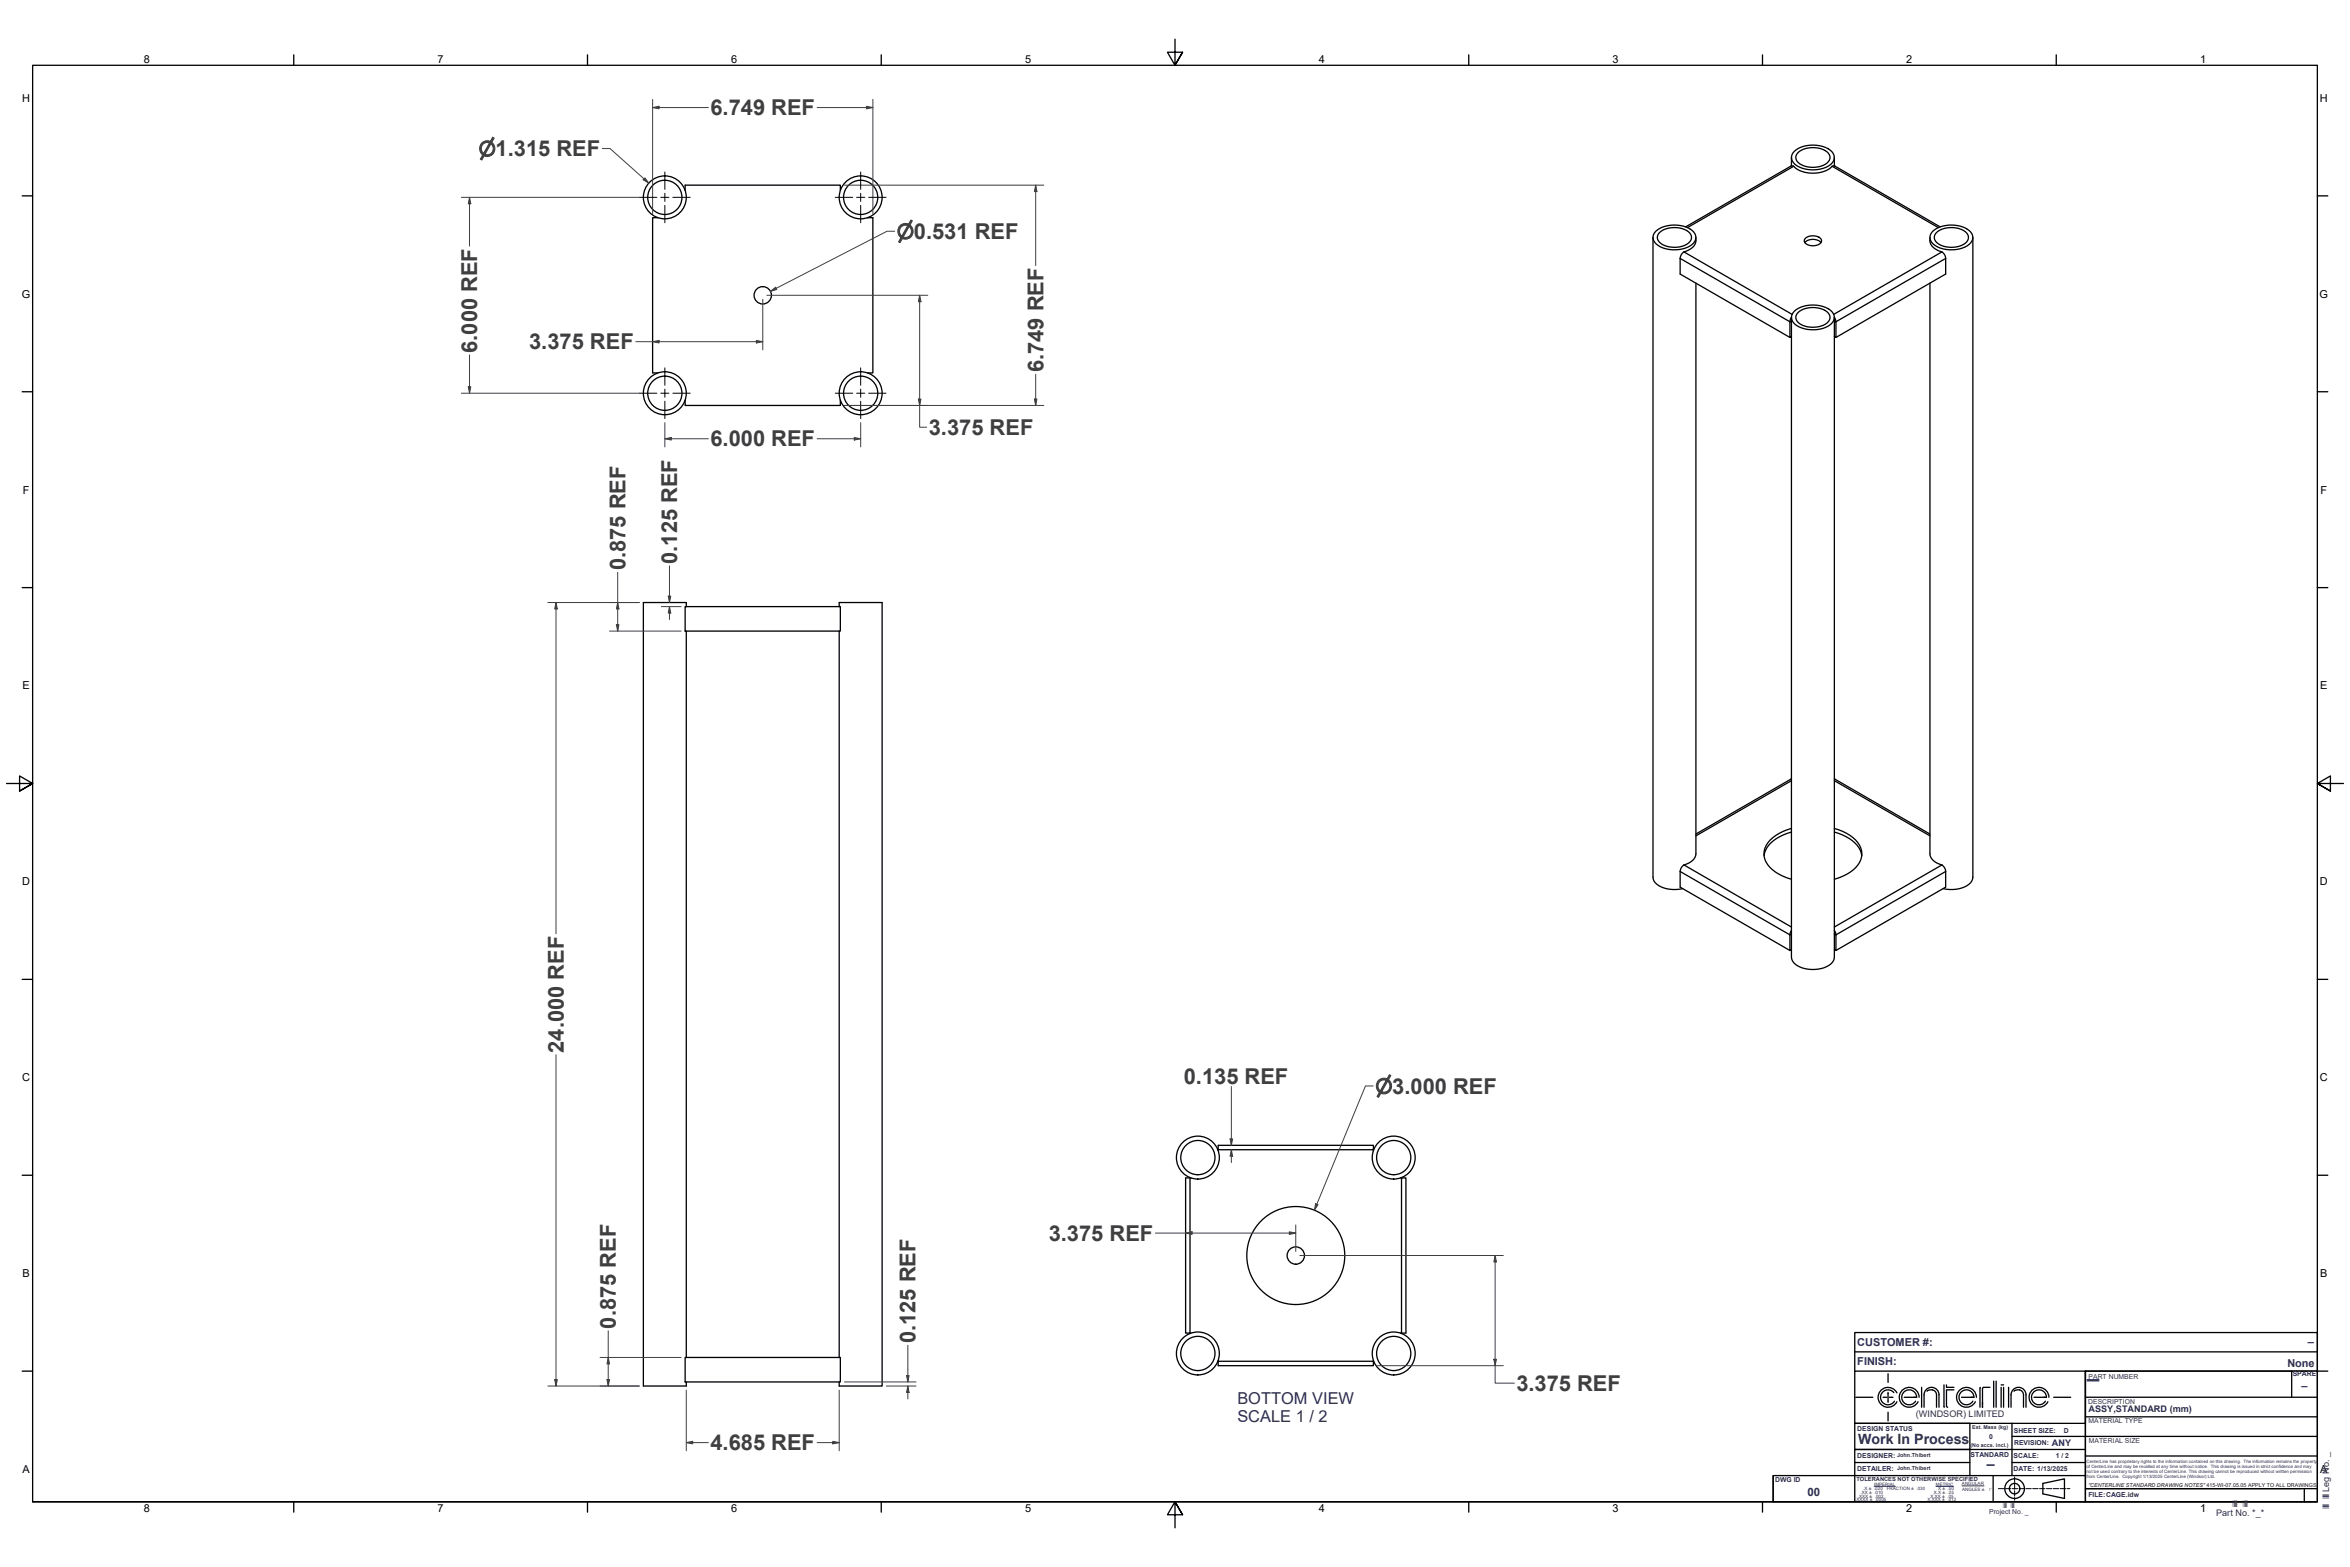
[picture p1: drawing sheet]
<svg xmlns="http://www.w3.org/2000/svg" width="914mm" height="610mm" viewBox="0 0 914 610" stroke-linecap="round" stroke-linejoin="round" font-family="sans-serif">
<defs><g id="words">
<g font-size="8.5" fill="#3f3f3f">
<text x="276.4" y="44.9">6.749 REF</text>
<text x="185.7" y="137.2" transform="rotate(-90 185.7 137.2)">6.000 REF</text>
<text x="205.9" y="135.9">3.375 REF</text>
<text x="406" y="144.8" transform="rotate(-90 406 144.8)">6.749 REF</text>
<text x="276.4" y="173.7">6.000 REF</text>
<text x="361.4" y="169.2">3.375 REF</text>
<text x="243.4" y="221.8" transform="rotate(-90 243.4 221.8)">0.875 REF</text>
<text x="263.5" y="219.3" transform="rotate(-90 263.5 219.3)">0.125 REF</text>
<text x="219.4" y="409.5" transform="rotate(-90 219.4 409.5)">24.000 REF</text>
<text x="460.6" y="421.8">0.135 REF</text>
<text x="408.1" y="482.7">3.375 REF</text>
<text x="239.7" y="516.9" transform="rotate(-90 239.7 516.9)">0.875 REF</text>
<text x="356.3" y="522.5" transform="rotate(-90 356.3 522.5)">0.125 REF</text>
<text x="590" y="541.1">3.375 REF</text>
<text x="276.4" y="564.2">4.685 REF</text>
</g>
<text font-size="8.5" fill="#262659" x="812.1" y="535.7">_</text>
<g font-size="7.9" fill="#3f3f3f">
<text x="186.2" y="60.7">⌀1.315 REF</text>
<text x="348.9" y="92.9">⌀0.531 REF</text>
<text x="535.1" y="425.4">⌀3.000 REF</text>
</g>
<g font-size="6.4" fill="#262659">
<text x="481.5" y="546">BOTTOM VIEW</text>
<text x="481.5" y="553.2">SCALE 1 / 2</text>
</g>
<g font-size="5.5" fill="#262659">
<text x="723" y="561.9">Work In Process</text>
<text x="773.1" y="569">_</text>
</g>
<text font-size="4.5" fill="#262659" x="703.3" y="582.1">00</text>
<g font-size="4.3">
<text x="56" y="24.4">8</text>
<text x="170.3" y="24.4">7</text>
<text x="284.6" y="24.4">6</text>
<text x="398.9" y="24.4">5</text>
<text x="513.2" y="24.4">4</text>
<text x="627.5" y="24.4">3</text>
<text x="741.8" y="24.4">2</text>
<text x="856.1" y="24.4">1</text>
<text x="8.6" y="39.6">H</text>
<text x="902.7" y="39.6">H</text>
<text x="8.5" y="115.8">G</text>
<text x="902.6" y="115.8">G</text>
<text x="8.8" y="192">F</text>
<text x="902.9" y="192">F</text>
<text x="8.7" y="268.2">E</text>
<text x="902.8" y="268.2">E</text>
<text x="8.6" y="344.4">D</text>
<text x="902.7" y="344.4">D</text>
<text x="8.6" y="420.6">C</text>
<text x="902.7" y="420.6">C</text>
<text x="8.7" y="496.8">B</text>
<text x="902.8" y="496.8">B</text>
<text x="8.7" y="573">A</text>
<text x="902.8" y="573">A</text>
<text x="56" y="588.3">8</text>
<text x="170.3" y="588.3">7</text>
<text x="284.6" y="588.3">6</text>
<text x="398.9" y="588.3">5</text>
<text x="513.2" y="588.3">4</text>
<text x="627.5" y="588.3">3</text>
<text x="741.8" y="588.3">2</text>
<text x="856.1" y="588.3">1</text>
</g>
<g font-size="4.3" fill="#262659">
<text x="897.9" y="521.7">_</text>
<text x="722.7" y="523.7">CUSTOMER #:</text>
<text x="722.7" y="531.2">FINISH:</text>
<text x="890" y="531.8">None</text>
<text x="895.5" y="538.9">_</text>
</g>
<g font-size="3.5" fill="#262659">
<text x="745.5" y="551.4">(WINDSOR) LIMITED</text>
<text x="812.7" y="549.5">ASSY,STANDARD (mm)</text>
<text x="798.4" y="562.5">ANY</text>
<text x="862.3" y="589.7">Part No. *_*</text>
</g>
<g font-size="3.4" fill="#262659">
<text x="868.7" y="586.4">* *</text>
<text x="906.2" y="587.2" transform="rotate(-90 906.2 587.2)">* * Leg No. _</text>
</g>
<g font-size="2.7" fill="#262659">
<text x="892.1" y="535.5">SPARE</text>
<text x="799.9" y="567.4">1 / 2</text>
</g>
<g font-size="2.6" fill="#262659">
<text x="812.7" y="536.3">PART NUMBER</text>
<text x="812.5" y="546.2">DESCRIPTION</text>
<text x="722.7" y="556.5">DESIGN STATUS</text>
<text x="783.6" y="557.5">SHEET SIZE:</text>
<text x="803" y="557.4">D</text>
<text x="812.7" y="553.7">MATERIAL TYPE</text>
<text x="774" y="559.8">0</text>
<text x="783.7" y="562">REVISION:</text>
<text x="812.8" y="561.4">MATERIAL SIZE</text>
<text x="722.7" y="567.3">DESIGNER:</text>
<text x="766.8" y="566.8">STANDARD</text>
<text x="783.5" y="567.1">SCALE:</text>
<text x="722.7" y="572.4">DETAILER:</text>
<text x="783.4" y="572.1">DATE: 1/13/2025</text>
<text x="690.7" y="576.4">DWG ID</text>
<text x="812.6" y="582.3">FILE:CAGE.idw</text>
<text x="774" y="589">Project No. _</text>
</g>
<text font-size="2.5" fill="#262659" x="779.5" y="586.6">* *</text>
<text font-size="2.2" fill="#262659" x="722.3" y="576.1">TOLERANCES NOT OTHERWISE SPECIFIED</text>
<g font-size="2.1" fill="#262659">
<text x="767.4" y="555.9">Est. Mass (kg)</text>
<text x="766.7" y="563.1">(No accs. incl.)</text>
<text x="738.2" y="566.9">John.Thibert</text>
<text x="738.2" y="572">John.Thibert</text>
</g>
<text font-size="2.1" fill="#400000" x="812.6" y="578.5">&quot;CENTERLINE STANDARD DRAWING NOTES&quot; 415-WI-07.05.05 APPLY TO ALL DRAWINGS</text>
<g font-size="1.8" fill="#262659">
<text x="723.9" y="581.1">.XX ± .010</text>
<text x="725" y="579.7">.X ± .020</text>
<text x="729.2" y="577.9">IMPERIAL</text>
<text x="734.1" y="579.7">FRACTION ± .030</text>
<text x="752.5" y="581.1">X.X ± .25</text>
<text x="753.3" y="577.9">METRIC</text>
<text x="754.1" y="579.7">X ± .50</text>
<text x="763.4" y="577.8">ANGULAR</text>
<text x="763.5" y="579.9">ANGLES ± 1°</text>
<text x="721.8" y="584.1">.XXXX ± .0005</text>
<text x="722.9" y="582.6">.XXX ± .002</text>
<text x="750" y="584.1">X.XXX ± .012</text>
<text x="751.2" y="582.6">X.XX ± .05</text>
</g>
<g font-size="1.7" fill="#262659">
<text x="811.8" y="569">CenterLine has proprietary rights to the information contained on this drawing. The information remains the property</text>
<text x="811.8" y="571">of CenterLine and may be recalled at any time without notice. This drawing is issued in strict confidence and may</text>
<text x="811.8" y="573">not be used contrary to the interests of CenterLine. This drawing cannot be reproduced without written permission</text>
<text x="811.8" y="574.9">from CenterLine. Copyright 1/13/2025 CenterLine (Windsor) Ltd.</text>
</g>
</g></defs>
<!-- layer: Visible Edges(CL) -->
<g fill="none" stroke="#000" stroke-width=".51">
<path d="M698.2 58.9a12 12 0 0 1 14.6 .1 3.4 3.4 0 0 1-1.3 5.5 12.5 12.5 0 0 1-13.2-.7 3.2 3.2 0 0 1-.1-4.9zM699.5 59.5a9.4 9.4 0 0 1 11.9 .1 2.98 2.98 0 0 1-1.9 4.7 9.4 9.4 0 0 1-10.3-1.7 2.45 2.45 0 0 1 .3-3.1zM266.6 74.1v-2.1h60.4v2.1M697.1 61.3v3.2M713.8 61.3v3.2M256 84.7h-2.1v60.4h2.1M337.6 84.7h2v60.4h-2M643.2 92.4v248.8a5.8 5.8 0 0 0 5.4 4.6l2.4 .3 3.7-.4M644.3 90a11.9 11.9 0 0 1 14.6 .1 3.4 3.4 0 0 1-1.3 5.6 12.4 12.4 0 0 1-13.2-.8 3.2 3.2 0 0 1-.1-4.9zM645.6 90.6a9.4 9.4 0 0 1 11.9 .1 2.98 2.98 0 0 1-1.9 4.7 9.4 9.4 0 0 1-10.3-1.7 2.38 2.38 0 0 1 .3-3.1zM655.9 88.3l41-23.7 .6-.1a12.3 12.3 0 0 0 15.8 0l.6 .1 41 23.7M659.9 92.4a4.7 4.7 0 0 1-3.7 5.3 2.99 2.99 0 0 0-2.4 2.8v6.1l42.7 24.7"/>
<path d="M702.3 94.4a4.6 4.6 0 0 1 6.3 0M702.3 92.9a4.6 4.6 0 0 1 6.3 .2 1.85 1.85 0 0 1-1.8 2.3 3.8 3.8 0 0 1-4.7-1.6zM751 92.4a4.7 4.7 0 0 0 3.6 5.3l1.4 .6 1 1.8 .1 6.5-42.7 24.7M752 90a11.9 11.9 0 0 1 14.7 .1 3.4 3.4 0 0 1-1.3 5.6 12.4 12.4 0 0 1-13.2-.8 3.2 3.2 0 0 1-.2-4.9zM753.4 90.6a9.4 9.4 0 0 1 11.9 .1 2.98 2.98 0 0 1-1.9 4.7 9.4 9.4 0 0 1-10.3-1.7 2.44 2.44 0 0 1 .3-3.1zM767.7 92.4v248.8a5.8 5.8 0 0 1-5.5 4.6l-2.4 .3-3.7-.4M659.9 110.2v222a5.4 5.4 0 0 1-4.7 4.3l-.7 .6-.7 1.5v6.5l42.7 24.7M751 110.2v222a5.4 5.4 0 0 0 4.6 4.3l1 1.1 .4 1 .1 6.5-42.7 24.7M697.1 130.9l-.6 .4v-6.5l.6-1.3v248.8a5.7 5.7 0 0 0 5.3 4.5 11.5 11.5 0 0 0 10.5-2.4l.9-2.1v-248.8l.6 1.7v6.1l-.6-.4M698.2 121.1a11.9 11.9 0 0 1 14.6 .2 3.4 3.4 0 0 1-1.3 5.5 12.6 12.6 0 0 1-13.2-.8 3.2 3.2 0 0 1-.1-4.9zM699.5 121.7a9.4 9.4 0 0 1 11.9 .1 2.99 2.99 0 0 1-1.9 4.7 9.4 9.4 0 0 1-10.3-1.7 2.42 2.42 0 0 1 .3-3.1zM266.6 155.7v2h60.4v-2"/>
<path d="M266.6 236h60.4v9.5h-60.4zM267 236v-1.6h-16.7v304.8h16.7v-1.6M326.5 236v-1.6h16.7v304.8h-16.7v-1.6M267 245.5v282.6M326.5 245.5v282.6M697.1 303l-37.2 21.5M713.8 303l37.2 21.5M697.1 323.7a14 14 0 0 0-10.5 8.1l-.2 1.1M697.1 322.3a14.9 14.9 0 0 0-10.3 7.6 7.9 7.9 0 0 0 4.2 9.4l2.8 1.6 3.3 1.2M713.8 323.7a14 14 0 0 1 10.4 8.1l.2 1.1M713.8 322.3a14.8 14.8 0 0 1 10.3 7.6 7.9 7.9 0 0 1-4.2 9.4l-2.9 1.6-3.2 1.2M697.1 362l-.6 1.3v6.5l.6-.4"/>
<path d="M713.8 362l.6 1.7v6.1l-.6-.4M463 458.2v60.4h-1.7v-60.4h2.1M474 447.3h60.4v-1.7h-60.4v2M534.4 447.3v.3M545 458.2h.3M463 518.6h.4M545 518.6h2.1v-60.4h-1.8v60.4M266.6 528.1h60.4v9.5h-60.4zM474 529.2v2.1h60.4v-1.7h-60.4M534.4 529.2v.4"/>
<circle cx="258.7" cy="76.8" r="6.7"/>
<circle cx="258.7" cy="76.8" r="8.4"/>
<circle cx="334.9" cy="76.8" r="6.7"/>
<circle cx="334.9" cy="76.8" r="8.4"/>
<circle cx="296.8" cy="114.9" r="3.4"/>
<circle cx="258.7" cy="153" r="6.7"/>
<circle cx="258.7" cy="153" r="8.4"/>
<circle cx="334.9" cy="153" r="6.7"/>
<circle cx="334.9" cy="153" r="8.4"/>
<circle cx="466.1" cy="450.3" r="8.4"/>
<circle cx="466.1" cy="450.3" r="6.7"/>
<circle cx="542.3" cy="450.3" r="8.4"/>
<circle cx="542.3" cy="450.3" r="6.7"/>
<circle cx="504.2" cy="488.4" r="19.1"/>
<circle cx="504.2" cy="488.4" r="3.4"/>
<circle cx="466.1" cy="526.5" r="8.4"/>
<circle cx="466.1" cy="526.5" r="6.7"/>
<circle cx="542.3" cy="526.5" r="8.4"/>
<circle cx="542.3" cy="526.5" r="6.7"/>
</g>
<!-- layer: Visible Tangent Edges(CL) -->
<path d="M697.9 64.7l-41.3 23.8M712.9 64.7l41.3 23.8M655.2 98l42.1 24.3M755.6 98l-42.1 24.3M653.8 100.5l42.7 24.7 .6-.4M757.1 100.5l-42.7 24.7-.6-.4M697.1 303.7l-37.2 21.5M713.8 303.7l37.2 21.5M653.8 339l42.7 24.7 .6-.4M655.2 336.5l41.9 24.1M755.6 336.5l-41.8 24.1M757.1 339l-42.7 24.7-.6-.4" fill="none" stroke="#000" stroke-width=".51"/>
<!-- layer: Border_0 -->
<g fill="none" stroke="#000" stroke-width=".51">
<path d="M457.2 15.2v10.2l-2.9-5.1h5.8l-2.9 5.1 2.9-5.1M114.3 21.3v4.1M228.6 21.3v4.1M342.9 21.3v4.1M571.5 21.3v4.1M685.8 21.3v4.1M800.1 21.3v4.1M8.6 76.2h4.1M901.7 76.2h4.1M8.6 152.4h4.1M901.7 152.4h4.1M8.6 228.6h4.1"/>
<path d="M901.7 228.6h4.1M2.5 304.8h10.2l-5.1-2.9v5.8l5.1-2.9-5.1 2.9M911.9 304.8h-10.2l5.1-2.9v5.8l-5.1-2.9 5.1 2.9M8.6 381h4.1M901.7 381h4.1M8.6 457.2h4.1M901.7 457.2h4.1M8.6 533.4h4.1M901.7 533.4h4.1M12.7 584.2v-558.8h889v558.8h-889h889M114.3 584.2v4.1M228.6 584.2v4.1"/>
<path d="M342.9 584.2v4.1M460.1 589.3l-2.9-5.1 2.9 5.1h-5.8l2.9-5.1v10.2M571.5 584.2v4.1M685.8 584.2v4.1M800.1 584.2v4.1"/>
</g>
<!-- layer: Sketch Geometry(CL) -->
<g fill="none" stroke="#000" stroke-width=".51">
<path d="M721.7 533.4v-15h180v15M721.7 533.4h89.7v20.3h-89.7zM721.7 525.9h180M734.7 534.4v3.4M747.7 539.7v7.8M756.4 538.8l.1 8.7M757.4 538.8v.9h2.9M770.5 539.7l-.1 7.8M774.3 539.7h-2.4l-.4 .3-.1 6.5M775.8 537.3v10.2M776.7 537.3v10.2M778.7 538.8h.9"/>
<path d="M778.7 539.7v7.8M779.6 539.7v7.8M781.6 539.7v7.8M891.7 533.4v10.2M901.7 533.4h-90.3v50.8v-5.1h90.3M901.7 533.4h-90.3v45.7h83.9M901.7 533.4v50.8h-211.8M721.7 553.7h44.8v10.2h-44.8zM722.1 543.6h6.6M732.7 543.6h1.5M734.7 541.7v3.8M734.7 549.4v3.4"/>
<path d="M735.1 543.6h1.5M736.9 541.8a2.91 2.91 0 0 0-4.3-.2 2.91 2.91 0 0 0 .3 4.3 2.91 2.91 0 0 0 4.2-.8M738.1 541.9a3.9 3.9 0 0 0-5.9-1.3 3.9 3.9 0 0 0 0 6 3.9 3.9 0 0 0 5.9-1.3M740.9 543.6h4.9M745.8 543.6a2.91 2.91 0 0 0-3.9-2.7 2.91 2.91 0 0 0-1.3 4.5 2.91 2.91 0 0 0 4.8-.3M746.7 543.6a3.9 3.9 0 0 0-5.2-3.6 3.9 3.9 0 0 0-1.5 6.2 3.9 3.9 0 0 0 6.3-.9M748.7 547.5v-4.9a2.91 2.91 0 0 1 2.9-2.9 2.91 2.91 0 0 1 2.9 2.9v4.9M750 541l-.2 .2M752 540.7l.8 .4 .7 1.1v5.3M752 540.7l-2 .3M760.3 540.7h-2.9v6.3l.5 .5M763.2 543.6h4.9a2.91 2.91 0 0 0-3.9-2.7 2.91 2.91 0 0 0-1.3 4.5 2.91 2.91 0 0 0 4.8-.3"/>
<path d="M769 543.6a3.9 3.9 0 0 0-5.2-3.6 3.9 3.9 0 0 0-1.5 6.2 3.9 3.9 0 0 0 6.3-.9M771.4 545.5v2v-.5M782.5 547.5v-4.9a2.91 2.91 0 0 1 2.9-2.9 2.91 2.91 0 0 1 2.9 2.9v4.9M782.9 558.8h118.8M782.9 553.7v20.3M783.9 541l-.3 .2M785.8 540.7l.8 .4 .7 1.1 .1 5.3M785.8 540.7l-1.9 .3M791.4 543.6h4.9a2.91 2.91 0 0 0-3.9-2.7 2.91 2.91 0 0 0-1.3 4.5 2.91 2.91 0 0 0 4.8-.3M797.2 543.6a3.9 3.9 0 0 0-5.2-3.6 3.9 3.9 0 0 0-1.5 6.2 3.9 3.9 0 0 0 6.3-.9M799.1 543.6h6.6M811.4 551.2h90.3"/>
<path d="M811.4 543.6h90.3M689.9 574v10.2M721.7 569h44.8M766.5 563.8v10.3M775.5 574.1v10.1M782.9 569h28.5M794.9 577.1l8.4-1.8v7.6l-8.4-1.7zM811.4 574h-121.5v10.2M811.4 563.9h-89.7v20.3M811.4 566.4h90.3M896.6 579.1v5.1"/>
<circle cx="783.9" cy="579.1" r="3.8"/>
<circle cx="783.9" cy="579.1" r="2.04"/>
</g>
<g fill="none" stroke="#000" stroke-width=".39">
<path d="M777.6 579.1h2.1M780.2 579.1h2.2M782.9 579.1h2.2M783.9 574.6v2.1M783.9 577.3v2.1M783.9 579.9v2.2M785.6 579.1h2.1M788.2 579.1h2.2M790.9 579.1h2.2M793.6 579.1h2.1M796.2 579.1h2.2M798.9 579.1h2.2"/>
<path d="M801.6 579.1h2.1M804.2 579.1h1.2M783.9 582.6v1"/>
</g>
<!-- layer: Symbols(CL) -->
<path d="M729.2 578.2h8.3M753.3 578.2h6.8M763.4 578h8.6" fill="none" stroke="#262659" stroke-width=".39"/>
<!-- layer: Dimensions(CL) -->
<path d="M250.6 69.6l1.9 1.6" fill="none" stroke="#3f3f3f" stroke-width=".39"/>
<path d="M250.9 69.2l1.6 2-2.2-1.3z" fill="#3f3f3f"/>
<path d="M234.4 57.8h3l13.2 11.8M253.9 41.8h2.5M250.9 69.2l1.6 2-2.2-1.3z" fill="none" stroke="#3f3f3f" stroke-width=".39"/>
<path d="M253.9 41.8l2.5-.5v1z" fill="#3f3f3f"/>
<path d="M253.9 41.8l2.5-.5v1zM337.1 41.8h2.5" fill="none" stroke="#3f3f3f" stroke-width=".39"/>
<path d="M337.1 41.3l2.5 .5-2.5 .5z" fill="#3f3f3f"/>
<path d="M253.9 38.7v38M339.6 38.7v38M256.4 41.8h19.2M317.9 41.8h19.2M337.1 41.3l2.5 .5-2.5 .5zM253.9 76.9v6.2M339.6 76.9v6.2M403 72v2.5" fill="none" stroke="#3f3f3f" stroke-width=".39"/>
<path d="M403 72l.5 2.5h-1z" fill="#3f3f3f"/>
<path d="M403 72l.5 2.5h-1zM403 155.2v2.5" fill="none" stroke="#3f3f3f" stroke-width=".39"/>
<path d="M402.5 155.2h1l-.5 2.5z" fill="#3f3f3f"/>
<path d="M328.6 72h6.2M335 72h71.2M403 74.5v28.8M328.6 157.7h6.2M335 157.7h71.2M402.5 155.2h1l-.5 2.5zM403 145.6v9.6M258.7 170.7h2.5" fill="none" stroke="#3f3f3f" stroke-width=".39"/>
<!-- layer: Center Mark(CL) -->
<g fill="none" stroke="#000" stroke-width=".39">
<path d="M248.8 76.8h6.8M257.1 76.8h3.2M258.7 66.9v6.8M258.7 75.2v3.2M258.7 79.9v6.8M261.8 76.8h6.8M325 76.8h6.8M333.3 76.8h3.2M334.9 66.9v6.8M334.9 75.2v3.2M334.9 79.9v6.8M338 76.8h6.8"/>
<path d="M248.8 153h6.8M257.1 153h3.2M258.7 143.1v6.8M258.7 151.4v3.2M258.7 156.1v6.8M261.8 153h6.8M325 153h6.8M333.3 153h3.2M334.9 143.1v6.8M334.9 151.4v3.2M334.9 156.1v6.8M338 153h6.8"/>
</g>
<!-- layer: Dimensions(CL) -->
<path d="M258.7 170.7l2.5-.5v1z" fill="#3f3f3f"/>
<path d="M258.7 170.7l2.5-.5v1zM332.4 170.7h2.5" fill="none" stroke="#3f3f3f" stroke-width=".39"/>
<path d="M332.4 170.2l2.5 .5-2.5 .5z" fill="#3f3f3f"/>
<path d="M182.7 76.8v2.5M258.7 164.4v9.5M261.2 170.7h14.4M317.9 170.7h14.5M332.4 170.2l2.5 .5-2.5 .5zM334.9 164.4v9.5" fill="none" stroke="#3f3f3f" stroke-width=".39"/>
<path d="M182.7 76.8l.5 2.5h-1z" fill="#3f3f3f"/>
<path d="M182.7 76.8l.5 2.5h-1zM182.7 150.5v2.5" fill="none" stroke="#3f3f3f" stroke-width=".39"/>
<path d="M182.2 150.5h1l-.5 2.5z" fill="#3f3f3f"/>
<path d="M179.5 76.8h69.3M182.7 79.3v16.4M182.7 138v12.5M179.5 153h69.3M182.2 150.5h1l-.5 2.5zM216.3 234.4v2.5" fill="none" stroke="#3f3f3f" stroke-width=".39"/>
<path d="M216.3 234.4l.6 2.5h-1.1z" fill="#3f3f3f"/>
<path d="M216.3 234.4l.6 2.5h-1.1zM216.3 536.7v2.5" fill="none" stroke="#3f3f3f" stroke-width=".39"/>
<path d="M215.8 536.7h1.1l-.6 2.5z" fill="#3f3f3f"/>
<path d="M213.2 234.4h35.6M216.3 236.9v126.4M260.5 231.9v2.5M216.3 410.3v126.4M213.2 539.2h35.6M215.8 536.7h1.1l-.6 2.5z" fill="none" stroke="#3f3f3f" stroke-width=".39"/>
<path d="M260 231.9h1l-.5 2.5z" fill="#3f3f3f"/>
<path d="M260 231.9h1l-.5 2.5zM260.5 236v2.5" fill="none" stroke="#3f3f3f" stroke-width=".39"/>
<path d="M260.5 236l.5 2.5h-1z" fill="#3f3f3f"/>
<path d="M240.3 234.4v2.5M257.3 236h7.7M260.5 236l.5 2.5h-1zM260.5 220.1v11.8M260.5 238.5v2.5" fill="none" stroke="#3f3f3f" stroke-width=".39"/>
<path d="M240.3 234.4l.5 2.5h-1z" fill="#3f3f3f"/>
<path d="M240.3 234.4l.5 2.5h-1zM240.3 243v2.5" fill="none" stroke="#3f3f3f" stroke-width=".39"/>
<path d="M239.8 243h1l-.5 2.5z" fill="#3f3f3f"/>
<path d="M237.2 234.4h11.6M240.3 222.6v11.8M240.3 236.9v6.1M237.2 245.5h27.8M239.8 243h1l-.5 2.5zM353.3 535.1v2.5" fill="none" stroke="#3f3f3f" stroke-width=".39"/>
<path d="M352.7 535.1h1l-.4 2.5z" fill="#3f3f3f"/>
<path d="M352.7 535.1h1l-.4 2.5zM353.3 539.2v2.5" fill="none" stroke="#3f3f3f" stroke-width=".39"/>
<path d="M353.3 539.2l.4 2.5h-1z" fill="#3f3f3f"/>
<path d="M236.7 536.7v2.5M328.6 537.6h27.8M344.8 539.2h11.6M353.3 539.2l.4 2.5h-1zM353.3 523.3v11.8M353.3 541.7v2.5" fill="none" stroke="#3f3f3f" stroke-width=".39"/>
<path d="M236.2 536.7h1l-.5 2.5z" fill="#3f3f3f"/>
<path d="M236.2 536.7h1l-.5 2.5zM236.7 528.1v2.5" fill="none" stroke="#3f3f3f" stroke-width=".39"/>
<path d="M236.7 528.1l.5 2.5h-1z" fill="#3f3f3f"/>
<path d="M236.7 517.7v10.4M233.5 539.2h15.3M233.5 528.1h31.5M236.7 528.1l.5 2.5h-1zM236.7 530.6v6.1M267 561.2h2.5" fill="none" stroke="#3f3f3f" stroke-width=".39"/>
<path d="M267 561.2l2.5-.5v1z" fill="#3f3f3f"/>
<path d="M267 561.2l2.5-.5v1zM324 561.2h2.5" fill="none" stroke="#3f3f3f" stroke-width=".39"/>
<path d="M324 560.7l2.5 .5-2.5 .5z" fill="#3f3f3f"/>
<path d="M302 112.2l-2.2 1.1M267 540.8v23.6M326.5 540.8v23.6M269.5 561.2h6.1M317.9 561.2h6.1M324 560.7l2.5 .5-2.5 .5z" fill="none" stroke="#3f3f3f" stroke-width=".39"/>
<path d="M299.8 113.3l2-1.6 .4 .9z" fill="#3f3f3f"/>
<path d="M348.1 90h-3l-43.1 22.2M299.8 113.3l2-1.6 .4 .9zM512.4 468.5l-1 2.3" fill="none" stroke="#3f3f3f" stroke-width=".39"/>
<path d="M511.9 468.3l.9 .4-1.4 2.1z" fill="#3f3f3f"/>
<path d="M534.3 422.5h-3l-18.9 46M479.1 447.3v2.5M511.9 468.3l.9 .4-1.4 2.1z" fill="none" stroke="#3f3f3f" stroke-width=".39"/>
<path d="M479.1 447.3l.5 2.5h-1z" fill="#3f3f3f"/>
<path d="M479.1 447.3l.5 2.5h-1zM479.1 443.1v2.5" fill="none" stroke="#3f3f3f" stroke-width=".39"/>
<path d="M478.6 443.1h1l-.5 2.5z" fill="#3f3f3f"/>
<path d="M479.1 422.7v20.4M478.6 443.1h1l-.5 2.5zM479.1 449.8v2.5M461.3 479.7h2.5" fill="none" stroke="#3f3f3f" stroke-width=".39"/>
<path d="M461.3 479.7l2.5-.5v1z" fill="#3f3f3f"/>
<path d="M461.3 479.7l2.5-.5v1zM501.7 479.7h2.5" fill="none" stroke="#3f3f3f" stroke-width=".39"/>
<path d="M501.7 479.2l2.5 .5-2.5 .5z" fill="#3f3f3f"/>
<path d="M449.6 479.7h11.7M463.8 479.7h37.9M501.7 479.2l2.5 .5-2.5 .5zM504.2 476.5v10.3M581.8 528.8v2.5" fill="none" stroke="#3f3f3f" stroke-width=".39"/>
<path d="M581.3 528.8h1l-.5 2.5z" fill="#3f3f3f"/>
<path d="M581.8 488.4v2.5M581.3 528.8h1l-.5 2.5z" fill="none" stroke="#3f3f3f" stroke-width=".39"/>
<path d="M581.8 488.4l.5 2.5h-1z" fill="#3f3f3f"/>
<path d="M357.8 114.9v2.5M505.8 488.4h79.1M581.8 488.4l.5 2.5h-1zM581.8 490.9v37.9M536 531.3h48.9M581.8 531.3v6.8h7.4" fill="none" stroke="#3f3f3f" stroke-width=".39"/>
<path d="M357.8 114.9l.6 2.5h-1.1z" fill="#3f3f3f"/>
<path d="M357.8 114.9l.6 2.5h-1.1zM357.8 155.2v2.5" fill="none" stroke="#3f3f3f" stroke-width=".39"/>
<path d="M357.3 155.2h1.1l-.6 2.5z" fill="#3f3f3f"/>
<path d="M298.4 114.9h62.6M357.8 117.4v37.8M294.3 132.9h2.5M328.6 157.7h6.2M335 157.7h26M357.3 155.2h1.1l-.6 2.5zM357.8 157.7v8.5h2.8" fill="none" stroke="#3f3f3f" stroke-width=".39"/>
<path d="M294.3 132.4l2.5 .5-2.5 .5z" fill="#3f3f3f"/>
<path d="M253.9 132.9h2.5M294.3 132.4l2.5 .5-2.5 .5z" fill="none" stroke="#3f3f3f" stroke-width=".39"/>
<path d="M253.9 132.9l2.5-.5v1z" fill="#3f3f3f"/>
<path d="M296.8 116.5v19.6M247.4 132.9h6.5M253.9 132.9l2.5-.5v1zM256.4 132.9h37.9" fill="none" stroke="#3f3f3f" stroke-width=".39"/>
<use href="#words"/>
</svg>
